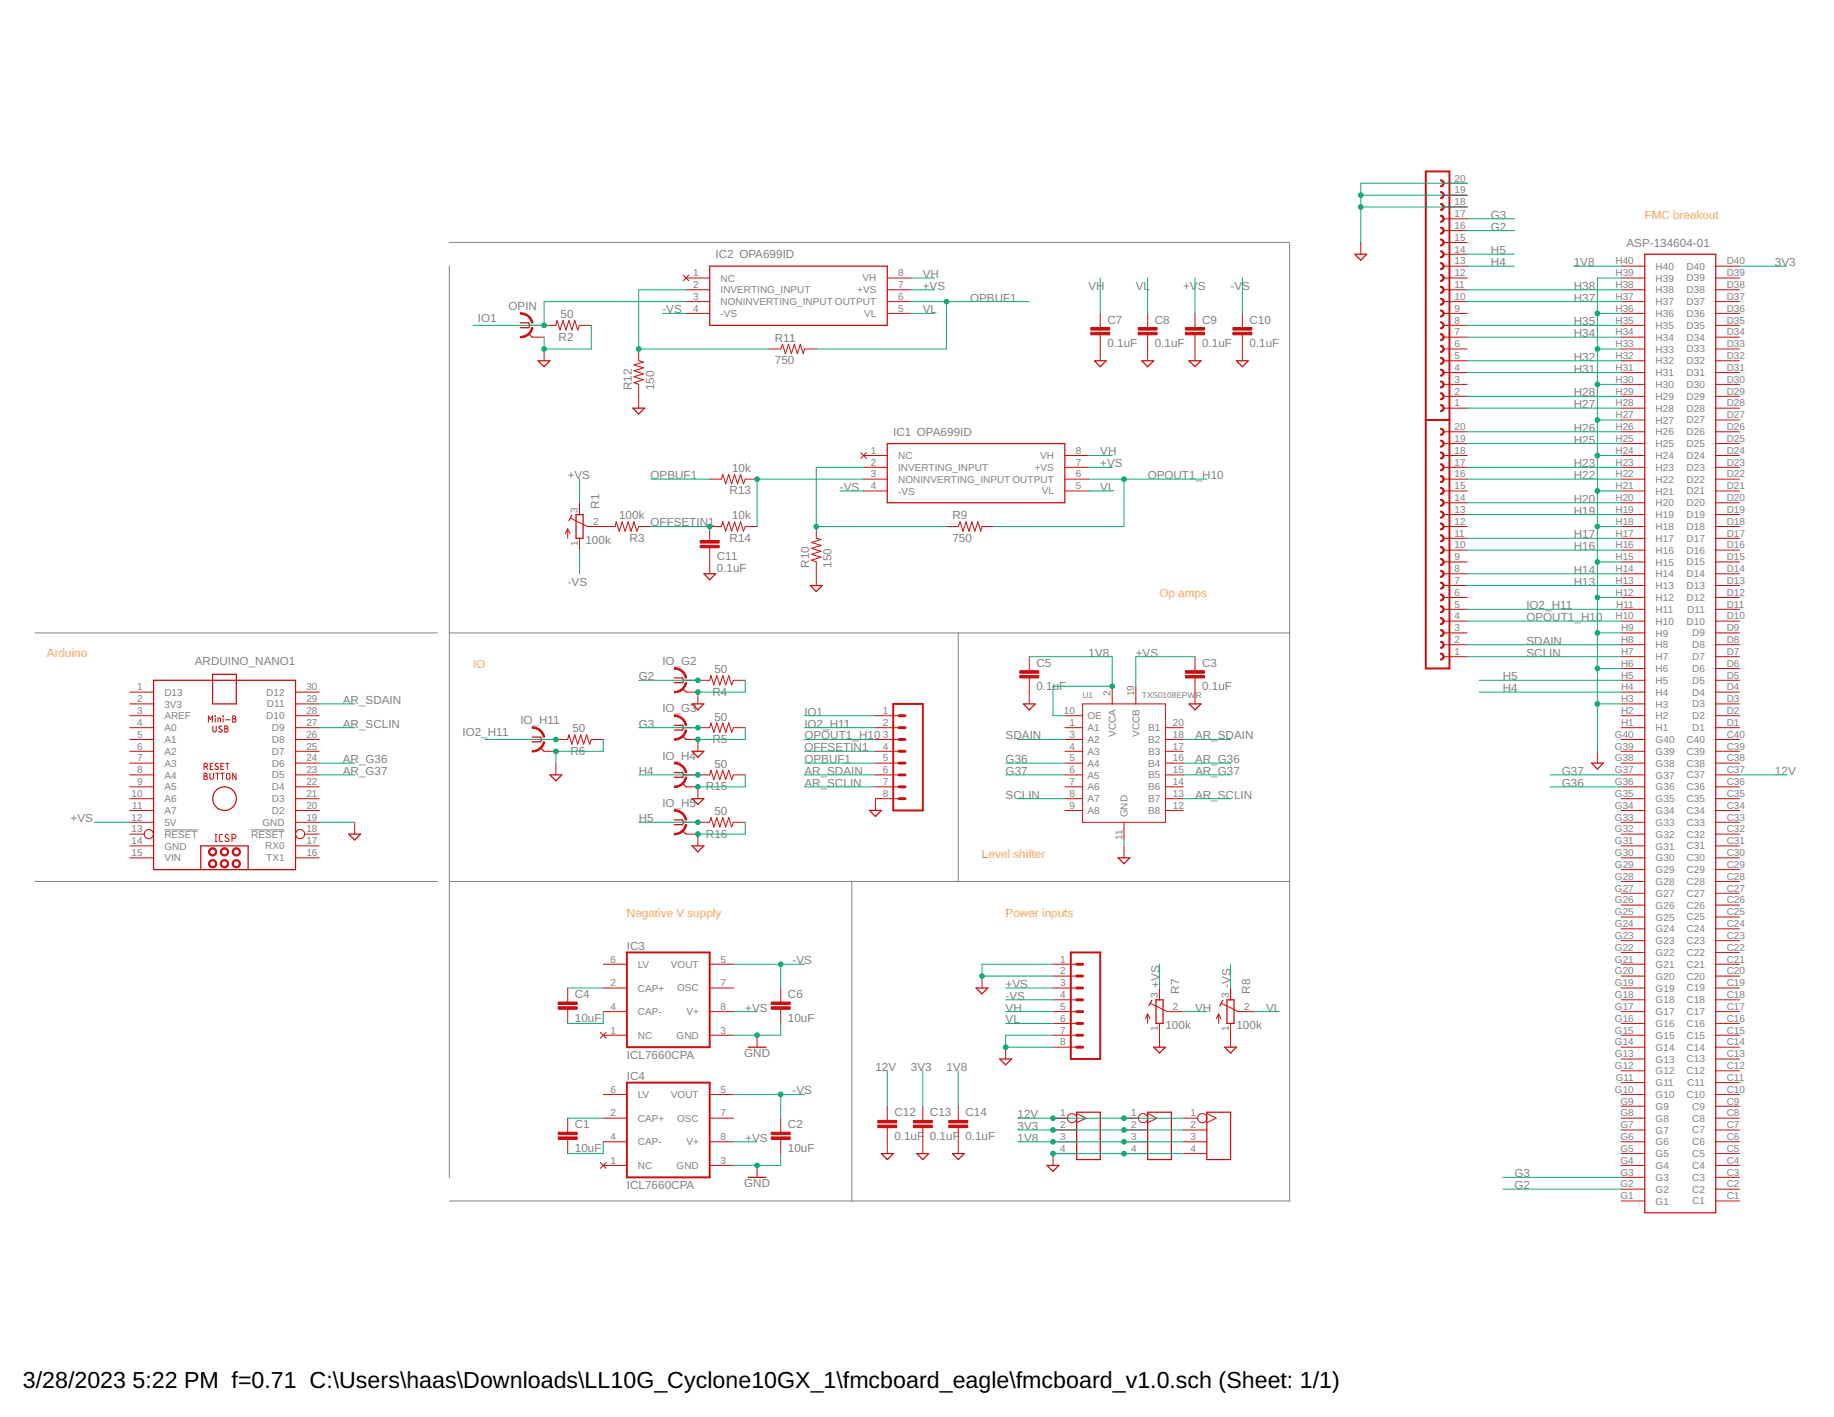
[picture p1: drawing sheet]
<svg xmlns="http://www.w3.org/2000/svg" width="279mm" height="216mm" viewBox="0 0 279 216" stroke-linecap="round" stroke-linejoin="round" font-family="sans-serif">
<defs><g id="words">
<g font-size="3.5">
<text x="3.5" y="211.4">3/28/2023</text>
<text x="20.2" y="211.4">5:22 PM f=0.71 C:\Users\haas\Downloads\LL10G_Cyclone10GX_1\fmcboard_eagle\fmcboard_v1.0.sch (Sheet: 1/1)</text>
</g>
<g font-size="1.8" fill="#808080">
<text x="227.1" y="35.1">G2</text>
<text x="227.1" y="33.3">G3</text>
<text x="109" y="39.4">IC2 OPA699ID</text>
<text x="227.1" y="38.7">H5</text>
<text x="227.1" y="40.5">H4</text>
<text x="239.8" y="40.5">1V8</text>
<text x="247.8" y="37.6">ASP-134604-01</text>
<text x="270.4" y="40.5">3V3</text>
<text x="77.5" y="47.2">OPIN</text>
<text x="100.9" y="47.8">-VS</text>
<text x="140.6" y="44.2">+VS</text>
<text x="140.6" y="47.8">VL</text>
<text x="140.6" y="42.4">VH</text>
<text x="147.8" y="46">OPBUF1</text>
<text x="165.8" y="44.2">VH</text>
<text x="173" y="44.2">VL</text>
<text x="180.3" y="44.2">+V</text>
<text x="182.5" y="44.2">S</text>
<text x="187.5" y="44.2">-VS</text>
<text x="239.8" y="44.2">H38</text>
<text x="239.8" y="46">H37</text>
<text x="72.8" y="49">IO1</text>
<text x="85.1" y="51.9">R2</text>
<text x="85.4" y="48.5">50</text>
<text x="118" y="52.1">R11</text>
<text x="168.7" y="52.9">0.1uF</text>
<text x="168.7" y="49.3">C7</text>
<text x="175.9" y="52.9">0.1uF</text>
<text x="175.9" y="49.3">C8</text>
<text x="183.1" y="52.9">0.1uF</text>
<text x="183.1" y="49.3">C9</text>
<text x="190.3" y="52.9">0.1uF</text>
<text x="190.3" y="49.3">C10</text>
<text x="239.8" y="49.6">H35</text>
<text x="239.8" y="51.4">H34</text>
<text x="96.2" y="59.5" transform="rotate(-90 96.2 59.5)">R12</text>
<text x="99.7" y="59.5" transform="rotate(-90 99.7 59.5)">150</text>
<text x="118" y="55.5">750</text>
<text x="239.8" y="56.8">H31</text>
<text x="239.8" y="55">H32</text>
<text x="239.8" y="65.8">H26</text>
<text x="239.8" y="62.2">H27</text>
<text x="239.8" y="60.4">H28</text>
<text x="111.5" y="71.9">10k</text>
<text x="136.1" y="66.4">IC1 OPA699ID</text>
<text x="167.6" y="71.2">+VS</text>
<text x="167.6" y="69.4">VH</text>
<text x="239.8" y="71.2">H23</text>
<text x="239.8" y="67.6">H25</text>
<text x="86.5" y="73">+VS</text>
<text x="91.3" y="77.5" transform="rotate(-90 91.3 77.5)">R1</text>
<text x="99.1" y="73">OPBUF1</text>
<text x="111.2" y="75.3">R13</text>
<text x="128" y="74.8">-VS</text>
<text x="167.6" y="74.8">VL</text>
<text x="174.8" y="73">OPOUT1_H10</text>
<text x="239.8" y="76.6">H20</text>
<text x="239.8" y="73">H22</text>
<text x="89.2" y="82.9">100k</text>
<text x="94.3" y="79.1">100k</text>
<text x="95.9" y="82.5">R3</text>
<text x="99.1" y="80.2">OFFSETIN1</text>
<text x="111.2" y="82.5">R14</text>
<text x="111.5" y="79.1">10k</text>
<text x="145.1" y="82.6">750</text>
<text x="145.1" y="79.1">R9</text>
<text x="239.8" y="83.8">H16</text>
<text x="239.8" y="82">H17</text>
<text x="239.8" y="78.4">H19</text>
<text x="86.5" y="89.2">-VS</text>
<text x="109.2" y="87.2">0.1uF</text>
<text x="109.2" y="85.4">C11</text>
<text x="123.3" y="86.5" transform="rotate(-90 123.3 86.5)">R10</text>
<text x="126.7" y="86.5" transform="rotate(-90 126.7 86.5)">150</text>
<text x="239.8" y="89.2">H13</text>
<text x="239.8" y="87.4">H14</text>
<text x="232.5" y="94.6">OPOUT1_H10</text>
<text x="232.5" y="92.8">IO2_H11</text>
<text x="29.7" y="101.3">ARDUINO_NANO1</text>
<text x="100.9" y="101.3">IO_G2</text>
<text x="157.9" y="101.6">C5</text>
<text x="165.8" y="100">1V8</text>
<text x="173" y="100">+VS</text>
<text x="183.1" y="101.6">C3</text>
<text x="232.5" y="98.2">SDAIN</text>
<text x="232.5" y="100">SCLIN</text>
<text x="52.2" y="107.3">AR_SDAIN</text>
<text x="97.3" y="103.7">G2</text>
<text x="108.5" y="106">R4</text>
<text x="108.8" y="102.6">50</text>
<text x="157.9" y="105.2">0.1uF</text>
<text x="183.1" y="105.2">0.1uF</text>
<text x="228.9" y="103.7">H5</text>
<text x="228.9" y="105.5">H4</text>
<text x="52.2" y="110.9">AR_SCLIN</text>
<text x="70.5" y="112.1">IO2_H11</text>
<text x="79.3" y="110.3">IO_H11</text>
<text x="87.2" y="111.6">50</text>
<text x="97.3" y="110.9">G3</text>
<text x="100.9" y="108.5">IO_G3</text>
<text x="108.5" y="113.2">R5</text>
<text x="108.8" y="109.8">50</text>
<text x="122.6" y="109.1">IO1</text>
<text x="122.6" y="112.7">OPOUT1_H10</text>
<text x="122.6" y="110.9">IO2_H11</text>
<text x="153.2" y="112.7">SDAIN</text>
<text x="182.1" y="112.7">AR_SDAIN</text>
<text x="52.2" y="116.3">AR_G36</text>
<text x="52.2" y="118.1">AR_G37</text>
<text x="86.9" y="115">R6</text>
<text x="97.3" y="118.1">H4</text>
<text x="100.9" y="115.7">IO_H4</text>
<text x="108.8" y="117">50</text>
<text x="122.6" y="116.3">OPBUF1</text>
<text x="122.6" y="114.5">OFFSETIN1</text>
<text x="122.6" y="118.1">AR_SDAIN</text>
<text x="122.6" y="119.9">AR_SCLIN</text>
<text x="153.2" y="116.3">G36</text>
<text x="153.2" y="118.1">G37</text>
<text x="182.1" y="116.3">AR_G36</text>
<text x="182.1" y="118.1">AR_G37</text>
<text x="238" y="119.9">G36</text>
<text x="238" y="118.1">G37</text>
<text x="270.4" y="118.1">12V</text>
<text x="10.8" y="125.3">+VS</text>
<text x="97.3" y="125.3">H5</text>
<text x="100.9" y="122.9">IO_H5</text>
<text x="107.5" y="120.4">R15</text>
<text x="108.8" y="124.2">50</text>
<text x="153.2" y="121.7">SCLIN</text>
<text x="182.1" y="121.7">AR_SCLIN</text>
<text x="107.5" y="127.6">R16</text>
<text x="95.5" y="144.7">IC3</text>
<text x="120.7" y="146.9">-VS</text>
<text x="87.6" y="155.7">10uF</text>
<text x="87.6" y="152.1">C4</text>
<text x="113.5" y="154.1">+VS</text>
<text x="120" y="155.7">10uF</text>
<text x="120" y="152.1">C6</text>
<text x="153.2" y="150.5">+VS</text>
<text x="153.2" y="152.3">-VS</text>
<text x="153.2" y="155.9">VL</text>
<text x="153.2" y="154.1">VH</text>
<text x="176.6" y="150.5" transform="rotate(-90 176.6 150.5)">+VS</text>
<text x="179.6" y="151.4" transform="rotate(-90 179.6 151.4)">R7</text>
<text x="182.1" y="154.1">VH</text>
<text x="187.5" y="150.5" transform="rotate(-90 187.5 150.5)">-VS</text>
<text x="190.4" y="151.4" transform="rotate(-90 190.4 151.4)">R8</text>
<text x="192.9" y="154.1">VL</text>
<text x="95.5" y="161.3">ICL7660CPA</text>
<text x="113.4" y="161">GND</text>
<text x="177.5" y="156.8">100k</text>
<text x="188.4" y="156.8">100k</text>
<text x="95.5" y="164.5">IC4</text>
<text x="120.7" y="166.8">-VS</text>
<text x="133.4" y="163.2">12V</text>
<text x="138.8" y="163.2">3V3</text>
<text x="144.2" y="163.2">1V8</text>
<text x="87.6" y="171.9">C1</text>
<text x="113.5" y="174">+VS</text>
<text x="120" y="171.9">C2</text>
<text x="136.3" y="173.7">0.1uF 0.1uF 0.1uF</text>
<text x="136.3" y="170.1">C12</text>
<text x="141.7" y="170.1">C13</text>
<text x="147.1" y="170.1">C14</text>
<text x="155" y="174">1V8</text>
<text x="155" y="172.2">3V3</text>
<text x="155" y="170.4">12V</text>
<text x="87.6" y="175.5">10uF</text>
<text x="120" y="175.5">10uF</text>
<text x="230.7" y="179.4">G3</text>
<text x="95.5" y="181.2">ICL7660CPA</text>
<text x="113.4" y="180.8">GND</text>
<text x="230.7" y="181.2">G2</text>
</g>
<g font-size="1.8" fill="#ffba08">
<text x="250.6" y="33.3">FMC breakout</text>
<text x="176.6" y="91">Op amps</text>
<text x="7.2" y="100">Arduino</text>
<text x="72.1" y="101.8">IO</text>
<text x="149.6" y="130.7">Level shifter</text>
<text x="95.5" y="139.7">Negative V supply</text>
<text x="153.2" y="139.7">Power inputs</text>
</g>
<g font-size="1.5" fill="#808080">
<text x="221.6" y="29.5">19</text>
<text x="221.6" y="27.7">20</text>
<text x="221.6" y="34.9">16</text>
<text x="221.6" y="33.1">17</text>
<text x="221.6" y="31.3">18</text>
<text x="221.6" y="40.3">13</text>
<text x="221.6" y="38.5">14</text>
<text x="221.6" y="36.7">15</text>
<text x="246.1" y="40.3">H40</text>
<text x="252.2" y="41.1">H40</text>
<text x="256.9" y="41.1">D40</text>
<text x="263.1" y="40.3">D40</text>
<text x="105.6" y="42.1">1</text>
<text x="105.6" y="43.9">2</text>
<text x="105.6" y="45.7">3</text>
<text x="105.6" y="47.5">4</text>
<text x="109.8" y="42.9">NC</text>
<text x="109.8" y="44.7">INVERTING_INPUT</text>
<text x="109.8" y="46.5">NONINVERTING_INPUT OUTPUT</text>
<text x="130.6" y="44.7">+VS</text>
<text x="131.4" y="42.9">VH</text>
<text x="136.8" y="42.1">8</text>
<text x="136.8" y="43.9">7</text>
<text x="136.8" y="45.7">6</text>
<text x="136.8" y="47.5">5</text>
<text x="221.6" y="47.5">9</text>
<text x="221.6" y="45.7">10</text>
<text x="221.6" y="43.9">11</text>
<text x="221.6" y="42.1">12</text>
<text x="246.1" y="47.5">H36</text>
<text x="246.1" y="45.7">H37</text>
<text x="246.1" y="43.9">H38</text>
<text x="246.1" y="42.1">H39</text>
<text x="252.2" y="46.5">H37</text>
<text x="252.2" y="44.7">H38</text>
<text x="252.2" y="42.9">H39</text>
<text x="256.9" y="46.5">D37</text>
<text x="256.9" y="44.7">D38</text>
<text x="256.9" y="42.9">D39</text>
<text x="263.1" y="47.5">D36</text>
<text x="263.1" y="45.7">D37</text>
<text x="263.1" y="43.9">D38</text>
<text x="263.1" y="42.1">D39</text>
<text x="109.8" y="48.3">-VS</text>
<text x="131.7" y="48.3">VL</text>
<text x="221.6" y="52.9">6</text>
<text x="221.6" y="51.1">7</text>
<text x="221.6" y="49.3">8</text>
<text x="246.1" y="52.9">H33</text>
<text x="246.1" y="51.1">H34</text>
<text x="246.1" y="49.3">H35</text>
<text x="252.2" y="53.7">H33</text>
<text x="252.2" y="51.9">H34</text>
<text x="252.2" y="50.1">H35</text>
<text x="252.2" y="48.3">H36</text>
<text x="256.9" y="53.7">D33</text>
<text x="256.9" y="51.9">D34</text>
<text x="256.9" y="50.1">D35</text>
<text x="256.9" y="48.3">D36</text>
<text x="263.1" y="52.9">D33</text>
<text x="263.1" y="51.1">D34</text>
<text x="263.1" y="49.3">D35</text>
<text x="221.6" y="58.3">3</text>
<text x="221.6" y="56.5">4</text>
<text x="221.6" y="54.7">5</text>
<text x="246.1" y="58.3">H30</text>
<text x="246.1" y="56.5">H31</text>
<text x="246.1" y="54.7">H32</text>
<text x="252.2" y="59.1">H30</text>
<text x="252.2" y="57.3">H31</text>
<text x="252.2" y="55.5">H32</text>
<text x="256.9" y="59.1">D30</text>
<text x="256.9" y="57.3">D31</text>
<text x="256.9" y="55.5">D32</text>
<text x="263.1" y="58.3">D30</text>
<text x="263.1" y="56.5">D31</text>
<text x="263.1" y="54.7">D32</text>
<text x="221.6" y="65.5">20</text>
<text x="221.6" y="61.9">1</text>
<text x="221.6" y="60.1">2</text>
<text x="246.1" y="65.5">H26</text>
<text x="246.1" y="63.7">H27</text>
<text x="246.1" y="61.9">H28</text>
<text x="246.1" y="60.1">H29</text>
<text x="252.2" y="64.5">H27</text>
<text x="252.2" y="62.7">H28</text>
<text x="252.2" y="60.9">H29</text>
<text x="256.9" y="64.5">D27</text>
<text x="256.9" y="62.7">D28</text>
<text x="256.9" y="60.9">D29</text>
<text x="263.1" y="65.5">D26</text>
<text x="263.1" y="63.7">D27</text>
<text x="263.1" y="61.9">D28</text>
<text x="263.1" y="60.1">D29</text>
<text x="132.7" y="69.1">1</text>
<text x="132.7" y="70.9">2</text>
<text x="136.8" y="69.9">NC</text>
<text x="136.8" y="71.7">INVERTING_INPUT</text>
<text x="157.6" y="71.7">+VS</text>
<text x="158.4" y="69.9">VH</text>
<text x="163.9" y="69.1">8</text>
<text x="163.9" y="70.9">7</text>
<text x="221.6" y="70.9">17</text>
<text x="221.6" y="69.1">18</text>
<text x="221.6" y="67.3">19</text>
<text x="246.1" y="70.9">H23</text>
<text x="246.1" y="69.1">H24</text>
<text x="246.1" y="67.3">H25</text>
<text x="252.2" y="71.7">H23</text>
<text x="252.2" y="69.9">H24</text>
<text x="252.2" y="68.1">H25</text>
<text x="252.2" y="66.3">H26</text>
<text x="256.9" y="71.7">D23</text>
<text x="256.9" y="69.9">D24</text>
<text x="256.9" y="68.1">D25</text>
<text x="256.9" y="66.3">D26</text>
<text x="263.1" y="70.9">D23</text>
<text x="263.1" y="69.1">D24</text>
<text x="263.1" y="67.3">D25</text>
<text x="132.7" y="72.7">3</text>
<text x="132.7" y="74.6">4</text>
<text x="136.8" y="73.5">NONINVERTING_INPUT OUTPUT</text>
<text x="136.8" y="75.3">-VS</text>
<text x="158.7" y="75.3">VL</text>
<text x="163.9" y="72.7">6</text>
<text x="163.9" y="74.6">5</text>
<text x="221.6" y="76.4">14</text>
<text x="221.6" y="74.6">15</text>
<text x="221.6" y="72.7">16</text>
<text x="246.1" y="76.4">H20</text>
<text x="246.1" y="74.6">H21</text>
<text x="246.1" y="72.7">H22</text>
<text x="252.2" y="77.1">H20</text>
<text x="252.2" y="75.3">H21</text>
<text x="252.2" y="73.5">H22</text>
<text x="256.9" y="77.1">D20</text>
<text x="256.9" y="75.3">D21</text>
<text x="256.9" y="73.5">D22</text>
<text x="263.1" y="76.4">D20</text>
<text x="263.1" y="74.6">D21</text>
<text x="263.1" y="72.7">D22</text>
<text x="88" y="83.1" transform="rotate(-90 88 83.1)">1</text>
<text x="88" y="78.2" transform="rotate(-90 88 78.2)">3</text>
<text x="90.3" y="80">2</text>
<text x="221.6" y="83.6">10</text>
<text x="221.6" y="81.8">11</text>
<text x="221.6" y="80">12</text>
<text x="221.6" y="78.2">13</text>
<text x="246.1" y="83.6">H16</text>
<text x="246.1" y="81.8">H17</text>
<text x="246.1" y="80">H18</text>
<text x="246.1" y="78.2">H19</text>
<text x="252.2" y="82.6">H17</text>
<text x="252.2" y="80.8">H18</text>
<text x="252.2" y="79">H19</text>
<text x="256.9" y="82.6">D17</text>
<text x="256.9" y="80.8">D18</text>
<text x="256.9" y="78.9">D19</text>
<text x="263.1" y="83.6">D16</text>
<text x="263.1" y="81.8">D17</text>
<text x="263.1" y="80">D18</text>
<text x="263.1" y="78.2">D19</text>
<text x="221.6" y="89">7</text>
<text x="221.6" y="87.2">8</text>
<text x="221.6" y="85.4">9</text>
<text x="246.1" y="89">H13</text>
<text x="246.1" y="87.2">H14</text>
<text x="246.1" y="85.4">H15</text>
<text x="252.2" y="89.8">H13</text>
<text x="252.2" y="88">H14</text>
<text x="252.2" y="86.2">H15</text>
<text x="252.2" y="84.4">H16</text>
<text x="256.9" y="89.8">D13</text>
<text x="256.9" y="88">D14</text>
<text x="256.9" y="86.2">D15</text>
<text x="256.9" y="84.4">D16</text>
<text x="263.1" y="89">D13</text>
<text x="263.1" y="87.2">D14</text>
<text x="263.1" y="85.4">D15</text>
<text x="221.6" y="94.4">4</text>
<text x="221.6" y="92.6">5</text>
<text x="221.6" y="90.8">6</text>
<text x="246.1" y="94.4">H10</text>
<text x="246.1" y="90.8">H12</text>
<text x="246.2" y="92.6">H11</text>
<text x="252.2" y="95.2">H10</text>
<text x="252.2" y="93.4">H11</text>
<text x="252.2" y="91.6">H12</text>
<text x="256.9" y="95.2">D10</text>
<text x="256.9" y="91.6">D12</text>
<text x="257" y="93.4">D11</text>
<text x="263.1" y="94.4">D10</text>
<text x="263.1" y="92.6">D11</text>
<text x="263.1" y="90.8">D12</text>
<text x="221.6" y="99.8">1</text>
<text x="221.6" y="98">2</text>
<text x="221.6" y="96.2">3</text>
<text x="247" y="101.6">H6</text>
<text x="247" y="99.8">H7</text>
<text x="247" y="98">H8</text>
<text x="247" y="96.2">H9</text>
<text x="252.2" y="100.6">H7</text>
<text x="252.2" y="98.8">H8</text>
<text x="252.2" y="97">H9</text>
<text x="257.8" y="100.6">D7</text>
<text x="257.8" y="98.8">D8</text>
<text x="257.8" y="97">D9</text>
<text x="263.1" y="101.6">D6</text>
<text x="263.1" y="99.8">D7</text>
<text x="263.1" y="98">D8</text>
<text x="263.1" y="96.2">D9</text>
<text x="20.9" y="105.2">1</text>
<text x="20.9" y="107">2</text>
<text x="25" y="106">D13</text>
<text x="25" y="107.8">3V3</text>
<text x="40.6" y="106">D12</text>
<text x="40.7" y="107.8">D11</text>
<text x="46.7" y="107">29</text>
<text x="46.7" y="105.2">30</text>
<text x="169.2" y="106.1" transform="rotate(-90 169.2 106.1)">2</text>
<text x="172.8" y="106.1" transform="rotate(-90 172.8 106.1)">19</text>
<text x="247" y="107">H3</text>
<text x="247" y="105.2">H4</text>
<text x="247" y="103.4">H5</text>
<text x="252.2" y="107.8">H3</text>
<text x="252.2" y="106">H4</text>
<text x="252.2" y="104.2">H5</text>
<text x="252.2" y="102.4">H6</text>
<text x="257.8" y="107.8">D3</text>
<text x="257.8" y="106">D4</text>
<text x="257.8" y="104.2">D5</text>
<text x="257.8" y="102.4">D6</text>
<text x="263.1" y="107">D3</text>
<text x="263.1" y="105.2">D4</text>
<text x="263.1" y="103.4">D5</text>
<text x="20.9" y="108.8">3</text>
<text x="20.9" y="110.6">4</text>
<text x="20.9" y="112.4">5</text>
<text x="25" y="109.6">AREF</text>
<text x="25" y="111.4">A0</text>
<text x="25" y="113.2">A1</text>
<text x="40.6" y="109.6">D10</text>
<text x="41.4" y="113.2">D8</text>
<text x="41.4" y="111.4">D9</text>
<text x="46.7" y="112.4">26</text>
<text x="46.7" y="110.6">27</text>
<text x="46.7" y="108.8">28</text>
<text x="134.5" y="108.8">1</text>
<text x="134.5" y="110.6">2</text>
<text x="134.5" y="112.4">3</text>
<text x="162.1" y="108.8">10</text>
<text x="162.9" y="110.6">1</text>
<text x="162.9" y="112.4">3</text>
<text x="165.7" y="111.4">A1</text>
<text x="165.7" y="113.2">A2</text>
<text x="165.7" y="109.6">OE</text>
<text x="170" y="112.2" transform="rotate(-90 170 112.2)">VCCA</text>
<text x="173.6" y="112.2" transform="rotate(-90 173.6 112.2)">VCCB</text>
<text x="174.9" y="113.2">B2</text>
<text x="174.9" y="111.4">B1</text>
<text x="178.7" y="112.4">18</text>
<text x="178.7" y="110.6">20</text>
<text x="246" y="112.4">G40</text>
<text x="247" y="110.6">H1</text>
<text x="247" y="108.8">H2</text>
<text x="252.2" y="113.2">G40</text>
<text x="252.2" y="111.4">H1</text>
<text x="252.2" y="109.6">H2</text>
<text x="256.9" y="113.2">C40</text>
<text x="257.8" y="111.4">D1</text>
<text x="257.8" y="109.6">D2</text>
<text x="263.1" y="112.4">C40</text>
<text x="263.1" y="110.6">D1</text>
<text x="263.1" y="108.8">D2</text>
<text x="20.9" y="114.2">6</text>
<text x="20.9" y="116">7</text>
<text x="20.9" y="117.8">8</text>
<text x="20.9" y="119.6">9</text>
<text x="25" y="115">A2</text>
<text x="25" y="116.8">A3</text>
<text x="25" y="118.6">A4</text>
<text x="41.4" y="118.6">D5</text>
<text x="41.4" y="116.8">D6</text>
<text x="41.4" y="115">D7</text>
<text x="46.7" y="119.6">22</text>
<text x="46.7" y="117.8">23</text>
<text x="46.7" y="116">24</text>
<text x="46.7" y="114.2">25</text>
<text x="134.5" y="114.2">4</text>
<text x="134.5" y="116">5</text>
<text x="134.5" y="117.8">6</text>
<text x="134.5" y="119.6">7</text>
<text x="162.9" y="114.2">4</text>
<text x="162.9" y="116">5</text>
<text x="162.9" y="117.8">6</text>
<text x="162.9" y="119.6">7</text>
<text x="165.7" y="115">A3</text>
<text x="165.7" y="116.8">A4</text>
<text x="165.7" y="118.6">A5</text>
<text x="174.9" y="118.6">B5</text>
<text x="174.9" y="116.8">B4</text>
<text x="174.9" y="115">B3</text>
<text x="178.7" y="119.6">14</text>
<text x="178.7" y="117.8">15</text>
<text x="178.7" y="116">16</text>
<text x="178.7" y="114.2">17</text>
<text x="246" y="119.6">G36</text>
<text x="246" y="117.8">G37</text>
<text x="246" y="116">G38</text>
<text x="246" y="114.2">G39</text>
<text x="252.2" y="118.6">G37</text>
<text x="252.2" y="116.8">G38</text>
<text x="252.2" y="115">G39</text>
<text x="256.9" y="118.6">C37</text>
<text x="256.9" y="116.8">C38</text>
<text x="256.9" y="115">C39</text>
<text x="263.1" y="119.6">C36</text>
<text x="263.1" y="117.8">C37</text>
<text x="263.1" y="116">C38</text>
<text x="263.1" y="114.2">C39</text>
<text x="20" y="121.4">10</text>
<text x="20" y="125">12</text>
<text x="20.1" y="123.2">11</text>
<text x="25" y="120.4">A5</text>
<text x="25" y="122.2">A6</text>
<text x="25" y="124">A7</text>
<text x="25" y="125.8">5V</text>
<text x="40" y="125.8">GND</text>
<text x="41.4" y="124">D2</text>
<text x="41.4" y="122.2">D3</text>
<text x="41.4" y="120.4">D4</text>
<text x="46.7" y="125">19</text>
<text x="46.7" y="123.2">20</text>
<text x="46.7" y="121.4">21</text>
<text x="134.5" y="121.4">8</text>
<text x="162.9" y="121.4">8</text>
<text x="162.9" y="123.2">9</text>
<text x="165.7" y="120.4">A6</text>
<text x="165.7" y="122.2">A7</text>
<text x="165.7" y="124">A8</text>
<text x="171.8" y="124.5" transform="rotate(-90 171.8 124.5)">GND</text>
<text x="174.9" y="124">B8</text>
<text x="174.9" y="122.2">B7</text>
<text x="174.9" y="120.4">B6</text>
<text x="178.7" y="123.2">12</text>
<text x="178.7" y="121.4">13</text>
<text x="246" y="125">G33</text>
<text x="246" y="123.2">G34</text>
<text x="246" y="121.4">G35</text>
<text x="252.2" y="125.8">G33</text>
<text x="252.2" y="124">G34</text>
<text x="252.2" y="122.2">G35</text>
<text x="252.2" y="120.4">G36</text>
<text x="256.9" y="125.8">C33</text>
<text x="256.9" y="124">C34</text>
<text x="256.9" y="122.2">C35</text>
<text x="256.9" y="120.4">C36</text>
<text x="263.1" y="125">C33</text>
<text x="263.1" y="123.2">C34</text>
<text x="263.1" y="121.4">C35</text>
<text x="20" y="126.8">13</text>
<text x="20" y="128.6">14</text>
<text x="20" y="130.4">15</text>
<text x="25" y="127.6">RESET</text>
<text x="25" y="129.4">GND</text>
<text x="25" y="131.2">VIN</text>
<text x="38.3" y="127.6">RESET</text>
<text x="40.4" y="129.4">RX0</text>
<text x="40.6" y="131.2">TX1</text>
<text x="46.7" y="130.4">16</text>
<text x="46.7" y="128.6">17</text>
<text x="46.7" y="126.8">18</text>
<text x="171" y="128" transform="rotate(-90 171 128)">11</text>
<text x="246" y="130.4">G30</text>
<text x="246" y="128.6">G31</text>
<text x="246" y="126.8">G32</text>
<text x="252.2" y="131.2">G30</text>
<text x="252.2" y="129.4">G31</text>
<text x="252.2" y="127.6">G32</text>
<text x="256.9" y="131.2">C30</text>
<text x="256.9" y="129.4">C31</text>
<text x="256.9" y="127.6">C32</text>
<text x="263.1" y="130.4">C30</text>
<text x="263.1" y="128.6">C31</text>
<text x="263.1" y="126.8">C32</text>
<text x="246" y="137.7">G26</text>
<text x="246" y="135.9">G27</text>
<text x="246" y="134.1">G28</text>
<text x="246" y="132.2">G29</text>
<text x="252.2" y="136.6">G27</text>
<text x="252.2" y="134.8">G28</text>
<text x="252.2" y="133">G29</text>
<text x="256.9" y="136.6">C27</text>
<text x="256.9" y="134.8">C28</text>
<text x="256.9" y="133">C29</text>
<text x="263.1" y="137.7">C26</text>
<text x="263.1" y="135.9">C27</text>
<text x="263.1" y="134.1">C28</text>
<text x="263.1" y="132.2">C29</text>
<text x="246" y="143.1">G23</text>
<text x="246" y="141.3">G24</text>
<text x="246" y="139.5">G25</text>
<text x="252.2" y="143.9">G23</text>
<text x="252.2" y="142.1">G24</text>
<text x="252.2" y="140.3">G25</text>
<text x="252.2" y="138.4">G26</text>
<text x="256.9" y="143.9">C23</text>
<text x="256.9" y="142.1">C24</text>
<text x="256.9" y="140.3">C25</text>
<text x="256.9" y="138.4">C26</text>
<text x="263.1" y="143.1">C23</text>
<text x="263.1" y="141.3">C24</text>
<text x="263.1" y="139.5">C25</text>
<text x="93" y="146.7">6</text>
<text x="97.2" y="147.5">LV</text>
<text x="102.2" y="147.5">VOUT</text>
<text x="109.8" y="146.7">5</text>
<text x="161.5" y="146.7">1</text>
<text x="161.5" y="148.5">2</text>
<text x="246" y="148.5">G20</text>
<text x="246" y="146.7">G21</text>
<text x="246" y="144.9">G22</text>
<text x="252.2" y="149.3">G20</text>
<text x="252.2" y="147.5">G21</text>
<text x="252.2" y="145.7">G22</text>
<text x="256.9" y="149.3">C20</text>
<text x="256.9" y="147.5">C21</text>
<text x="256.9" y="145.7">C22</text>
<text x="263.1" y="148.5">C20</text>
<text x="263.1" y="146.7">C21</text>
<text x="263.1" y="144.9">C22</text>
<text x="93" y="153.9">4</text>
<text x="93" y="150.3">2</text>
<text x="97.2" y="154.7">CAP-</text>
<text x="97.2" y="151.1">CAP+</text>
<text x="103.2" y="151.1">OSC</text>
<text x="104.6" y="154.7">V+</text>
<text x="109.8" y="153.9">8</text>
<text x="109.8" y="150.3">7</text>
<text x="161.5" y="150.3">3</text>
<text x="161.5" y="152.1">4</text>
<text x="161.5" y="153.9">5</text>
<text x="161.5" y="155.7">6</text>
<text x="176.4" y="152.1" transform="rotate(-90 176.4 152.1)">3</text>
<text x="178.7" y="153.9">2</text>
<text x="187.2" y="152.1" transform="rotate(-90 187.2 152.1)">3</text>
<text x="189.5" y="153.9">2</text>
<text x="246" y="155.7">G16</text>
<text x="246" y="153.9">G17</text>
<text x="246" y="152.1">G18</text>
<text x="246" y="150.3">G19</text>
<text x="252.2" y="154.7">G17</text>
<text x="252.2" y="152.9">G18</text>
<text x="252.2" y="151.1">G19</text>
<text x="256.9" y="154.7">C17</text>
<text x="256.9" y="152.9">C18</text>
<text x="256.9" y="151.1">C19</text>
<text x="263.1" y="155.7">C16</text>
<text x="263.1" y="153.9">C17</text>
<text x="263.1" y="152.1">C18</text>
<text x="263.1" y="150.3">C19</text>
<text x="93" y="157.5">1</text>
<text x="97.2" y="158.3">NC</text>
<text x="103.1" y="158.3">GND</text>
<text x="109.8" y="157.5">3</text>
<text x="161.5" y="157.5">7</text>
<text x="161.5" y="159.3">8</text>
<text x="176.4" y="157" transform="rotate(-90 176.4 157)">1</text>
<text x="187.2" y="157" transform="rotate(-90 187.2 157)">1</text>
<text x="246" y="161.1">G13</text>
<text x="246" y="159.3">G14</text>
<text x="246" y="157.5">G15</text>
<text x="252.2" y="161.9">G13</text>
<text x="252.2" y="160.1">G14</text>
<text x="252.2" y="158.3">G15</text>
<text x="252.2" y="156.5">G16</text>
<text x="256.9" y="161.9">C13</text>
<text x="256.9" y="160.1">C14</text>
<text x="256.9" y="158.3">C15</text>
<text x="256.9" y="156.5">C16</text>
<text x="263.1" y="161.1">C13</text>
<text x="263.1" y="159.3">C14</text>
<text x="263.1" y="157.5">C15</text>
<text x="93" y="166.5">6</text>
<text x="97.2" y="167.3">LV</text>
<text x="102.2" y="167.3">VOUT</text>
<text x="109.8" y="166.5">5</text>
<text x="246" y="166.5">G10</text>
<text x="246" y="162.9">G12</text>
<text x="246.1" y="164.7">G11</text>
<text x="252.2" y="167.3">G10</text>
<text x="252.2" y="165.5">G11</text>
<text x="252.2" y="163.7">G12</text>
<text x="256.9" y="167.3">C10</text>
<text x="256.9" y="163.7">C12</text>
<text x="257" y="165.5">C11</text>
<text x="263.1" y="166.5">C10</text>
<text x="263.1" y="164.7">C11</text>
<text x="263.1" y="162.9">C12</text>
<text x="93" y="173.7">4</text>
<text x="93" y="170.1">2</text>
<text x="97.2" y="170.9">CAP+</text>
<text x="103.2" y="170.9">OSC</text>
<text x="109.8" y="173.7">8</text>
<text x="109.8" y="170.1">7</text>
<text x="161.5" y="170.1">1</text>
<text x="161.5" y="171.9">2</text>
<text x="161.5" y="173.7">3</text>
<text x="172.3" y="170.1">1</text>
<text x="172.3" y="171.9">2</text>
<text x="172.3" y="173.7">3</text>
<text x="181.4" y="170.1">1</text>
<text x="181.4" y="171.9">2</text>
<text x="181.4" y="173.7">3</text>
<text x="246.9" y="173.7">G6</text>
<text x="246.9" y="171.9">G7</text>
<text x="246.9" y="170.1">G8</text>
<text x="246.9" y="168.3">G9</text>
<text x="252.2" y="172.7">G7</text>
<text x="252.2" y="170.9">G8</text>
<text x="252.2" y="169.1">G9</text>
<text x="257.8" y="172.7">C7</text>
<text x="257.8" y="170.9">C8</text>
<text x="257.8" y="169.1">C9</text>
<text x="263.1" y="173.7">C6</text>
<text x="263.1" y="171.9">C7</text>
<text x="263.1" y="170.1">C8</text>
<text x="263.1" y="168.3">C9</text>
<text x="93" y="177.3">1</text>
<text x="97.2" y="174.5">CAP-</text>
<text x="97.2" y="178.1">NC</text>
<text x="103.1" y="178.1">GND</text>
<text x="104.6" y="174.5">V+</text>
<text x="109.8" y="177.3">3</text>
<text x="161.5" y="175.5">4</text>
<text x="172.3" y="175.5">4</text>
<text x="181.4" y="175.5">4</text>
<text x="246.9" y="179.1">G3</text>
<text x="246.9" y="177.3">G4</text>
<text x="246.9" y="175.5">G5</text>
<text x="252.2" y="179.9">G3</text>
<text x="252.2" y="178.1">G4</text>
<text x="252.2" y="176.3">G5</text>
<text x="252.2" y="174.5">G6</text>
<text x="257.8" y="179.9">C3</text>
<text x="257.8" y="178.1">C4</text>
<text x="257.8" y="176.3">C5</text>
<text x="257.8" y="174.5">C6</text>
<text x="263.1" y="179.1">C3</text>
<text x="263.1" y="177.3">C4</text>
<text x="263.1" y="175.5">C5</text>
<text x="246.9" y="182.7">G1</text>
<text x="246.9" y="180.9">G2</text>
<text x="252.2" y="183.5">G1</text>
<text x="252.2" y="181.7">G2</text>
<text x="257.8" y="183.5">C1</text>
<text x="257.8" y="181.7">C2</text>
<text x="263.1" y="182.7">C1</text>
<text x="263.1" y="180.9">C2</text>
</g>
<g font-size="1.3" fill="#808080">
<text x="164.9" y="106.4">U1</text>
<text x="173.9" y="106.4">TXS0108EPWR</text>
</g>
</g></defs>
<path d="M68.5 36.9h128v146.1h-128M68.5 40.6v138.8M5.4 96.4h61.3M68.5 96.4h128M146 96.4v37.9M5.4 134.3h61.3M25 126.4h5.1M38.2 126.4h5.1M68.5 134.3h128M129.8 134.3v48.7" fill="none" stroke="#808080" stroke-width=".15"/>
<g fill="none" stroke="#c90d0c" stroke-width=".19">
<path d="M206.4 38.7h1.8l-.9 .9zM250.6 38.7h10.8v146.1h-10.8zM79.3 49.2h1.2l.2 .4-.2 .3h-1.2M80.5 50.8l.6 .6M82 55h1.8l-.9 .9zM108.1 40.6h27.1v9h-27.1zM166.7 55h1.8l-.9 .9zM173.9 55h1.8l-.9 .9zM181.1 55h1.9l-.9 .9zM188.4 55h1.8l-.9 .9zM87.1 78.5l-.4 .8M87.8 78.4h1v3.6h-1z"/>
<path d="M96.4 62.2h1.8l-.9 .9zM135.2 67.6h27v9h-27zM107.2 87.4h1.8l-.9 .9zM123.4 89.2h1.9l-.9 .9zM23.4 103.7h21.6v28.8h-21.6zM32.4 102.7h3.6v4.6h-3.6zM81.1 112.3h1.2l.2 .4-.2 .3h-1.2M82.3 113.9l.6 .6M83.8 118.1h1.8l-.9 .9zM102.7 103.3h1.3l.2 .4-.2 .3h-1.3M102.7 110.5h1.3l.2 .4-.2 .3h-1.3M102.7 117.7h1.3l.2 .4-.2 .3h-1.3"/>
<path d="M104 104.9l.5 .6M104 112.1l.5 .6M104 119.3l.5 .6M105.4 107.3h1.8l-.9 .9zM105.4 114.5h1.8l-.9 .9zM155.9 107.3h1.8l-.9 .9zM181.1 107.3h1.9l-.9 .9zM242.5 116.3h1.8l-.9 .9zM30.6 132.5v-3.6h7.2v3.6M53.1 127.1h1.8l-.9 .9zM102.7 124.9h1.3l.2 .4-.2 .3h-1.3M104 126.6l.5 .5"/>
<path d="M105.4 128.9h1.8l-.9 .9zM105.4 121.7h1.8l-.9 .9zM132.5 123.5h1.8l-.9 .9zM170.3 130.7h1.8l-.9 .9zM114 159.6h2.7M148.7 150.5h1.8l-.9 .9zM175.5 152.4l-.5 .8M175.7 159.6h1.8l-.9 .8zM176.1 152.3h1.1v3.6h-1.1zM186.3 152.4l-.5 .8M186.6 159.6h1.8l-.9 .8zM186.9 152.3h1.1v3.6h-1.1z"/>
<path d="M114 179.4h2.7M134.3 175.8h1.8l-.9 .9zM139.7 175.8h1.8l-.9 .9zM145.1 175.8h1.8l-.9 .9zM152.3 161.4h1.8l-.9 .8zM159.5 177.6h1.8l-.9 .9zM164 169.5h3.6v7.2h-3.6zM174.8 169.5h3.7v7.2h-3.7zM183.9 169.5h3.6v7.2h-3.6z"/>
<circle cx="34.2" cy="121.7" r="1.8"/>
</g>
<g fill="none" stroke="#c90d0c" stroke-width=".15">
<path d="M207.3 36.9v1.8M219.9 38.7h3.6M219.9 36.9h3.6M219.9 35.1h3.6M219.9 33.3h3.6M219.9 31.5h3.6M219.9 29.7h3.6M219.9 27.9h3.6M80.7 49.6h4l.2-.8 .4 1.5 .5-1.5 .4 1.5 .5-1.5 .4 1.5 .5-1.5 .4 1.5 .3-.7h1.8M81.1 51.4h1.8M82.9 53.2v1.8M97.3 53.2v1.8l.7 .2-1.4 .4 1.4 .4-1.4 .5 1.4 .5-1.4 .4 1.4 .4-1.4 .5 .7 .3v3.6"/>
<path d="M104.1 41.9l.8 .9M104.5 47.8h3.6M104.5 46h3.6M104.5 44.2h3.6M104.5 42.4h3.6M104.9 41.9l-.8 .9M117.1 53.2h1.8l.3-.7 .5 1.4 .4-1.4 .5 1.4 .4-1.4 .5 1.4 .4-1.4 .5 1.4 .2-.7h1.8M135.2 47.8h3.6M135.2 46h3.6M135.2 44.2h3.6M135.2 42.4h3.6M167.6 47.8v2.1"/>
<path d="M167.6 51v4M174.8 47.8v2.1M174.8 51v4M182.1 47.8v2.1M182.1 51v4M189.3 47.8v2.1M189.3 51v4M219.9 49.6h3.6M219.9 51.4h3.6M219.9 58.6h3.6M219.9 56.8h3.6M219.9 55h3.6"/>
<path d="M219.9 53.2h3.6M219.9 47.8h3.6M219.9 46h3.6M219.9 44.2h3.6M219.9 42.4h3.6M219.9 40.6h3.6M247 49.6h3.6M247 51.4h3.6M247 58.6h3.6M247 56.8h3.6M247 55h3.6M247 53.2h3.6"/>
<path d="M247 47.8h3.6M247 46h3.6M247 44.2h3.6M247 42.4h3.6M247 40.6h3.6M261.4 49.6h3.6M261.4 51.4h3.6M261.4 58.6h3.6M261.4 56.8h3.6M261.4 55h3.6M261.4 53.2h3.6M261.4 47.8h3.6"/>
<path d="M261.4 46h3.6M261.4 44.2h3.6M261.4 42.4h3.6M261.4 40.6h3.6M87 79l2.5 1.2h4.2l.2-.7 .4 1.4 .5-1.4 .4 1.4 .5-1.4 .4 1.4 .5-1.4 .4 1.4 .3-.7h1.8M88.3 76.6v1.8M108.1 73h1.8l.2-.7 .5 1.4 .4-1.4 .5 1.4 .4-1.4 .5 1.4 .4-1.4 .5 1.4 .2-.7h1.8M131.1 69l.9 .8M131.6 74.8h3.6M131.6 73h3.6M131.6 71.2h3.6M131.6 69.4h3.6"/>
<path d="M132 69l-.9 .8M162.2 74.8h3.6M162.2 73h3.6M162.2 71.2h3.6M162.2 69.4h3.6M219.9 78.4h3.6M219.9 76.6h3.6M219.9 74.8h3.6M219.9 73h3.6M219.9 71.2h3.6M219.9 69.4h3.6M219.9 67.6h3.6"/>
<path d="M219.9 65.8h3.6M219.9 62.2h3.6M219.9 60.4h3.6M247 78.4h3.6M247 76.6h3.6M247 74.8h3.6M247 73h3.6M247 71.2h3.6M247 69.4h3.6M247 67.6h3.6M247 65.8h3.6M247 64h3.6"/>
<path d="M247 62.2h3.6M247 60.4h3.6M261.4 78.4h3.6M261.4 76.6h3.6M261.4 74.8h3.6M261.4 73h3.6M261.4 71.2h3.6M261.4 69.4h3.6M261.4 67.6h3.6M261.4 65.8h3.6M261.4 64h3.6M261.4 62.2h3.6"/>
<path d="M261.4 60.4h3.6M86.5 80.6v1.4M86.5 80.6l-.4 .7M86.5 80.6l.3 .7M88.3 82v1.8M108.1 83.5v3.9M115.3 80.2h-1.8l-.2 .7-.5-1.4-.4 1.4-.5-1.4-.4 1.4-.5-1.4-.4 1.4-.5-1.4-.2 .7h-1.8v2.2M124.4 80.2v1.8l.7 .2-1.5 .5 1.5 .4-1.5 .4 1.5 .5-1.5 .5 1.5 .4-1.5 .4 .8 .3v3.6M144.2 80.2h1.8l.3-.7 .4 1.4 .5-1.4 .4 1.4 .5-1.4 .4 1.4 .5-1.4 .4 1.4 .2-.7h1.8M219.9 98.2h3.6M219.9 96.4h3.6M219.9 94.6h3.6"/>
<path d="M219.9 92.8h3.6M219.9 91h3.6M219.9 89.2h3.6M219.9 87.4h3.6M219.9 85.6h3.6M219.9 83.8h3.6M219.9 82h3.6M219.9 80.2h3.6M247 98.2h3.6M247 96.4h3.6M247 94.6h3.6M247 92.8h3.6"/>
<path d="M247 91h3.6M247 89.2h3.6M247 87.4h3.6M247 85.6h3.6M247 83.8h3.6M247 82h3.6M247 80.2h3.6M261.4 98.2h3.6M261.4 96.4h3.6M261.4 94.6h3.6M261.4 92.8h3.6M261.4 91h3.6"/>
<path d="M261.4 89.2h3.6M261.4 87.4h3.6M261.4 85.6h3.6M261.4 83.8h3.6M261.4 82h3.6M261.4 80.2h3.6M19.8 119.9h3.6M19.8 118.1h3.6M19.8 116.3h3.6M19.8 114.5h3.6M19.8 112.7h3.6M19.8 110.9h3.6"/>
<path d="M19.8 109.1h3.6M19.8 107.3h3.6M19.8 105.5h3.6M31.1 116.8l.5-.1v-.2l-.1-.2h-.4v.9M31.1 117.8l.4 .1v.2l-.2 .1 .3 .2-.1 .3-.4 .1zM31.1 118.2h.2M31.4 116.8l.2 .4M31.7 110v-.9l.3 .5 .4-.5v.9M32 117.8v.7l.2 .2 .3-.1v-.8M32 116.7h.3M32.4 110.6v.8l.2 .1 .3-.1v-.8M32.4 116.3h-.4v.9h.4"/>
<path d="M32.8 109.1v.1zM32.8 109.4v.6M32.9 117.8h.5M33.1 117.8v1M33.2 110v-.6l.4 .1v.5M33.2 116.4l-.3-.1-.1 .2 .5 .4v.2a.33 .33 0 0 1-.6 0M33.7 116.7h.3M33.7 117.8h.5M33.8 110.7l-.3-.1-.1 .2 .4 .4v.2a.31 .31 0 0 1-.5 0M33.9 117.8v1M34 109.1v.1zM34 109.4v.6"/>
<path d="M34.1 116.3h-.4v.9h.4M34.2 110.6l.5 .1a.19 .19 0 0 1 0 .2 .19 .19 0 0 1-.2 .1l.2 .1v.3l-.5 .1zM34.2 111h.3M34.4 116.3h.5M34.4 109.7h.6M34.5 118l.2-.2 .3 .2v.5l-.1 .2h-.2l-.2-.1zM34.6 116.3v.9M35.5 109.1h.3l.1 .2-.2 .2 .3 .2-.2 .3h-.3zM35.5 109.5h.2M36 117.8v1l-.5-1v1M45 119.9h3.6M45 118.1h3.6"/>
<path d="M45 116.3h3.6M45 114.5h3.6M45 112.7h3.6M45 110.9h3.6M45 109.1h3.6M45 107.3h3.6M45 105.5h3.6M82.5 112.7h4l.2-.7 .4 1.4 .5-1.4 .4 1.4 .5-1.4 .4 1.4 .5-1.4 .4 1.4 .3-.7h1.8M82.9 114.5h1.8M84.7 116.3v1.8M104.2 118.1h3.9l.2-.8 .5 1.5 .4-1.5 .5 1.5 .4-1.5 .5 1.5 .4-1.5 .5 1.5 .2-.7h1.8M104.2 110.9h3.9l.2-.7 .5 1.4 .4-1.4 .5 1.4 .4-1.4 .5 1.4 .4-1.4 .5 1.4 .2-.7h1.8"/>
<path d="M104.2 103.7h3.9l.2-.8 .5 1.5 .4-1.5 .5 1.5 .4-1.5 .5 1.5 .4-1.5 .5 1.5 .2-.7h1.8M104.5 119.9h1.8v1.8M104.5 112.7h1.8v1.8M104.5 105.5h1.8v1.8M133.4 119.9h3.6M133.4 118.1h3.6M133.4 116.3h3.6M133.4 114.5h3.6M133.4 112.7h3.6M133.4 110.9h3.6M133.4 109.1h3.6M156.8 100.1v2.1"/>
<path d="M156.8 103.3v4M162.2 119.9h2.7M162.2 118.1h2.7M162.2 116.3h2.7M162.2 114.5h2.7M162.2 112.7h2.7M162.2 110.9h2.7M162.2 109.1h2.7M164.9 107.3h12.6v18h-12.6zM169.4 104.6v2.7M173 104.6v2.7M177.5 119.9h2.8"/>
<path d="M177.5 118.1h2.8M177.5 116.3h2.8M177.5 114.5h2.8M177.5 112.7h2.8M177.5 110.9h2.8M182.1 100.1v2.1M182.1 103.3v4M219.9 100.1h3.6M243.4 114.5v1.8M247 119.9h3.6M247 118.1h3.6M247 116.3h3.6"/>
<path d="M247 114.5h3.6M247 112.7h3.6M247 110.9h3.6M247 109.1h3.6M247 107.3h3.6M247 105.5h3.6M247 103.7h3.6M247 101.9h3.6M247 100.1h3.6M261.4 119.9h3.6M261.4 118.1h3.6M261.4 116.3h3.6"/>
<path d="M261.4 114.5h3.6M261.4 112.7h3.6M261.4 110.9h3.6M261.4 109.1h3.6M261.4 107.3h3.6M261.4 105.5h3.6M261.4 103.7h3.6M261.4 101.9h3.6M261.4 100.1h3.6M19.8 130.7h3.6M19.8 128.9h3.6M19.8 127.1h2.2"/>
<path d="M19.8 125.3h3.6M19.8 123.5h3.6M19.8 121.7h3.6M32.8 128.2h.2M32.8 127.1h.2M32.9 127.1v1.1M33.9 127.1l-.4 .1-.1 .2v.7l.2 .1h.3M34.8 127.2l-.3-.1-.2 .3v.1l.6 .4a.31 .31 0 0 1-.2 .4 .31 .31 0 0 1-.4-.2M35.3 127.7h.3a.31 .31 0 0 0 .4-.3 .31 .31 0 0 0-.4-.3h-.3v1.1M45 130.7h3.6M45 128.9h3.6M45 125.3h3.6"/>
<path d="M45 123.5h3.6M45 121.7h3.6M46.4 127.1h2.2M54 125.3v1.8M104.2 125.3h3.9l.2-.7 .5 1.4 .4-1.4 .5 1.4 .4-1.4 .5 1.4 .4-1.4 .5 1.4 .2-.7h1.8M104.5 127.1h1.8v1.8M137 121.7h-3.6v1.8M162.2 123.5h2.7M162.2 121.7h2.7M171.2 125.3v2.7M171.2 128.9v1.8M177.5 123.5h2.8"/>
<path d="M177.5 121.7h2.8M247 139.7h3.6M247 137.9h3.6M247 136.1h3.6M247 134.3h3.6M247 132.5h3.6M247 130.7h3.6M247 128.9h3.6M247 127.1h3.6M247 125.3h3.6M247 123.5h3.6M247 121.7h3.6"/>
<path d="M261.4 139.7h3.6M261.4 137.9h3.6M261.4 136.1h3.6M261.4 134.3h3.6M261.4 132.5h3.6M261.4 130.7h3.6M261.4 128.9h3.6M261.4 127.1h3.6M261.4 125.3h3.6M261.4 123.5h3.6M261.4 121.7h3.6M86.5 150.5v2.2"/>
<path d="M86.5 153.8v2.1M91.5 157.3l.8 .9M91.9 146.9h3.6M91.9 150.5h3.6M91.9 154.1h3.6M91.9 157.7h3.6M92.3 157.3l-.8 .9M108.1 146.9h3.6M108.1 150.5h3.6M108.1 154.1h3.6M108.1 157.7h3.6M115.3 157.7v1.9"/>
<path d="M118.9 150.5v2.2M118.9 153.8v2.1M149.6 148.7v1.8M153.2 159.6v1.8M160.4 146.9h3.6M160.4 148.7h3.6M160.4 150.5h3.6M160.4 152.3h3.6M160.4 154.1h3.6M160.4 155.9h3.6M160.4 157.7h3.6M160.4 159.6h3.6"/>
<path d="M174.8 154.5v1.4M174.8 154.5l-.3 .7M174.8 154.5l.4 .7M175.3 152.9l2.5 1.2h2.5M176.6 150.5v1.8M176.6 155.9v3.7M185.7 154.5v1.4M185.7 154.5l-.4 .7M185.7 154.5l.3 .7M186.1 152.9l2.5 1.2h2.5M187.5 150.5v1.8M187.5 155.9v3.7"/>
<path d="M247 146.9h3.6M247 148.7h3.6M247 150.5h3.6M247 152.3h3.6M247 154.1h3.6M247 155.9h3.6M247 157.7h3.6M247 159.6h3.6M247 145.1h3.6M247 143.3h3.6M247 141.5h3.6M261.4 146.9h3.6"/>
<path d="M261.4 148.7h3.6M261.4 150.5h3.6M261.4 152.3h3.6M261.4 154.1h3.6M261.4 155.9h3.6M261.4 157.7h3.6M261.4 159.6h3.6M261.4 145.1h3.6M261.4 143.3h3.6M261.4 141.5h3.6M86.5 170.4v2.1M86.5 173.6v2.2"/>
<path d="M91.5 177.1l.8 .9M91.9 170.4h3.6M91.9 174h3.6M91.9 177.6h3.6M91.9 166.8h3.6M92.3 177.1l-.8 .9M108.1 170.4h3.6M108.1 174h3.6M108.1 177.6h3.6M108.1 166.8h3.6M115.3 177.6v1.8M118.9 170.4v2.1"/>
<path d="M118.9 173.6v2.2M135.2 168.6v2.1M135.2 171.8v4M140.6 168.6v2.1M140.6 171.8v4M146 168.6v2.1M146 171.8v4M160.4 170.4h2.2M160.4 172.2h3.6M160.4 174h3.6M164 175.8h-3.6v1.8M164 169.7l1.4 .7-1.4 .7"/>
<path d="M171.2 170.4h2.2M171.2 172.2h3.6M171.2 174h3.6M171.2 175.8h3.6M174.8 169.7l1.5 .7-1.5 .7M180.3 170.4h2.2M180.3 172.2h3.6M180.3 174h3.6M180.3 175.8h3.6M183.9 169.7l1.4 .7-1.4 .7M247 170.4h3.6M247 172.2h3.6"/>
<path d="M247 174h3.6M247 175.8h3.6M247 179.4h3.6M247 177.6h3.6M247 168.6h3.6M247 166.8h3.6M247 165h3.6M247 163.2h3.6M247 161.4h3.6M261.4 170.4h3.6M261.4 172.2h3.6M261.4 174h3.6"/>
<path d="M261.4 175.8h3.6M261.4 179.4h3.6M261.4 177.6h3.6M261.4 168.6h3.6M261.4 166.8h3.6M261.4 165h3.6M261.4 163.2h3.6M261.4 161.4h3.6M247 183h3.6M247 181.2h3.6M261.4 183h3.6M261.4 181.2h3.6"/>
<circle cx="22.7" cy="127.1" r=".7"/>
<circle cx="45.7" cy="127.1" r=".7"/>
<circle cx="163.3" cy="170.4" r=".7"/>
<circle cx="174.1" cy="170.4" r=".7"/>
<circle cx="183.2" cy="170.4" r=".7"/>
</g>
<path d="M217.2 26.1h3.6v75.8h-3.6zM217.2 64h3.6M136.1 107.3h4.5v16.2h-4.5zM95.5 145.1h12.6v14.5h-12.6zM163.1 145.1h4.5v16.3h-4.5zM95.5 165h12.6v14.4h-12.6z" fill="none" stroke="#c90d0c" stroke-width=".3"/>
<g fill="none" stroke="#c90d0c" stroke-width=".44">
<path d="M137 112.7h.9M137 110.9h.9M137 109.1h.9M137 116.3h.9M137 114.5h.9M137 118.1h.9M137 119.9h.9M137 121.7h.9M164 150.5h.9M164 148.7h.9M164 146.9h.9M164 154.1h.9"/>
<path d="M164 152.3h.9M164 155.9h.9M164 157.7h.9M164 159.6h.9"/>
</g>
<g fill="#c90d0c" stroke="#c90d0c" stroke-width=".15">
<path d="M79.3 47.6a1.92 1.92 0 0 1 1.9 1.6h-.2a1.68 1.68 0 0 0-1.7-1.3z" fill-rule="evenodd"/>
<path d="M79.3 51.3a1.67 1.67 0 0 0 1.7-1.4l.2 .1a1.92 1.92 0 0 1-1.9 1.5z" fill-rule="evenodd"/>
<path d="M219.5 95.9a.54 .54 0 0 1 .5 .5 .54 .54 0 0 1-.5 .6v-.2a.36 .36 0 0 0 .3-.4 .36 .36 0 0 0-.3-.3z" fill-rule="evenodd"/>
<path d="M219.5 97.7a.54 .54 0 0 1 .5 .5 .54 .54 0 0 1-.5 .6v-.2a.36 .36 0 0 0 .3-.4 .36 .36 0 0 0-.3-.3z" fill-rule="evenodd"/>
<path d="M219.5 99.5a.54 .54 0 0 1 .5 .5 .54 .54 0 0 1-.5 .6v-.2a.36 .36 0 0 0 .3-.3 .36 .36 0 0 0-.3-.4z" fill-rule="evenodd"/>
<path d="M219.5 92.3a.54 .54 0 0 1 .5 .5 .54 .54 0 0 1-.5 .6v-.2a.36 .36 0 0 0 .3-.4 .36 .36 0 0 0-.3-.3z" fill-rule="evenodd"/>
<path d="M219.5 94.1a.55 .55 0 0 1 .5 .5 .55 .55 0 0 1-.5 .6v-.2a.36 .36 0 0 0 .3-.4 .36 .36 0 0 0-.3-.3z" fill-rule="evenodd"/>
<path d="M219.5 86.9a.54 .54 0 0 1 .5 .5 .54 .54 0 0 1-.5 .6v-.2a.36 .36 0 0 0 .3-.4 .36 .36 0 0 0-.3-.3z" fill-rule="evenodd"/>
<path d="M219.5 88.7a.54 .54 0 0 1 .5 .5 .54 .54 0 0 1-.5 .6v-.2a.37 .37 0 0 0 .3-.4 .37 .37 0 0 0-.3-.3z" fill-rule="evenodd"/>
<path d="M219.5 90.5a.54 .54 0 0 1 .5 .5 .54 .54 0 0 1-.5 .6v-.2a.36 .36 0 0 0 .3-.4 .36 .36 0 0 0-.3-.3z" fill-rule="evenodd"/>
<path d="M219.5 83.3a.55 .55 0 0 1 .5 .5 .55 .55 0 0 1-.5 .6v-.2a.36 .36 0 0 0 .3-.4 .36 .36 0 0 0-.3-.3z" fill-rule="evenodd"/>
<path d="M219.5 85.1a.54 .54 0 0 1 .5 .5 .54 .54 0 0 1-.5 .6v-.2a.36 .36 0 0 0 .3-.4 .36 .36 0 0 0-.3-.3z" fill-rule="evenodd"/>
<path d="M219.5 77.9a.54 .54 0 0 1 .5 .5 .54 .54 0 0 1-.5 .6v-.2a.36 .36 0 0 0 .3-.4 .36 .36 0 0 0-.3-.4z" fill-rule="evenodd"/>
<path d="M219.5 79.7a.54 .54 0 0 1 .5 .5 .54 .54 0 0 1-.5 .6v-.2a.36 .36 0 0 0 .3-.4 .36 .36 0 0 0-.3-.3z" fill-rule="evenodd"/>
<path d="M219.5 81.5a.54 .54 0 0 1 .5 .5 .54 .54 0 0 1-.5 .5v-.1a.36 .36 0 0 0 .3-.4 .36 .36 0 0 0-.3-.3z" fill-rule="evenodd"/>
<path d="M219.5 74.3a.55 .55 0 0 1 .5 .5 .55 .55 0 0 1-.5 .6v-.2a.36 .36 0 0 0 .3-.4 .36 .36 0 0 0-.3-.4z" fill-rule="evenodd"/>
<path d="M219.5 76.1a.54 .54 0 0 1 .5 .5 .54 .54 0 0 1-.5 .6v-.2a.36 .36 0 0 0 .3-.4 .36 .36 0 0 0-.3-.4z" fill-rule="evenodd"/>
<path d="M219.5 68.9a.54 .54 0 0 1 .5 .5 .54 .54 0 0 1-.5 .5v-.1a.37 .37 0 0 0 .3-.4 .37 .37 0 0 0-.3-.4z" fill-rule="evenodd"/>
<path d="M219.5 70.7a.54 .54 0 0 1 .5 .5 .54 .54 0 0 1-.5 .5v-.1a.36 .36 0 0 0 .3-.4 .36 .36 0 0 0-.3-.4z" fill-rule="evenodd"/>
<path d="M219.5 72.5a.54 .54 0 0 1 .5 .5 .54 .54 0 0 1-.5 .5v-.1a.36 .36 0 0 0 .3-.4 .36 .36 0 0 0-.3-.4z" fill-rule="evenodd"/>
<path d="M219.5 65.3a.54 .54 0 0 1 .5 .5 .54 .54 0 0 1-.5 .5v-.2a.36 .36 0 0 0 .3-.3 .36 .36 0 0 0-.3-.4z" fill-rule="evenodd"/>
<path d="M219.5 67.1a.54 .54 0 0 1 .5 .5 .54 .54 0 0 1-.5 .5v-.2a.36 .36 0 0 0 .3-.3 .36 .36 0 0 0-.3-.4z" fill-rule="evenodd"/>
<path d="M219.5 58a.54 .54 0 0 1 .5 .6 .54 .54 0 0 1-.5 .5v-.2a.36 .36 0 0 0 .3-.3 .36 .36 0 0 0-.3-.4z" fill-rule="evenodd"/>
<path d="M219.5 59.8a.54 .54 0 0 1 .5 .6 .54 .54 0 0 1-.5 .5v-.2a.36 .36 0 0 0 .3-.3 .36 .36 0 0 0-.3-.4z" fill-rule="evenodd"/>
<path d="M219.5 61.6a.54 .54 0 0 1 .5 .6 .54 .54 0 0 1-.5 .5v-.2a.36 .36 0 0 0 .3-.3 .36 .36 0 0 0-.3-.4z" fill-rule="evenodd"/>
<path d="M219.5 54.4a.54 .54 0 0 1 .5 .6 .54 .54 0 0 1-.5 .5v-.2a.36 .36 0 0 0 .3-.3 .36 .36 0 0 0-.3-.4z" fill-rule="evenodd"/>
<path d="M219.5 56.2a.54 .54 0 0 1 .5 .6 .54 .54 0 0 1-.5 .5v-.2a.36 .36 0 0 0 .3-.3 .36 .36 0 0 0-.3-.4z" fill-rule="evenodd"/>
<path d="M219.5 49a.54 .54 0 0 1 .5 .6 .54 .54 0 0 1-.5 .5v-.2a.37 .37 0 0 0 .3-.3 .37 .37 0 0 0-.3-.4z" fill-rule="evenodd"/>
<path d="M219.5 50.8a.54 .54 0 0 1 .5 .6 .54 .54 0 0 1-.5 .5v-.2a.36 .36 0 0 0 .3-.3 .36 .36 0 0 0-.3-.4z" fill-rule="evenodd"/>
<path d="M219.5 52.6a.54 .54 0 0 1 .5 .6 .54 .54 0 0 1-.5 .5v-.2a.36 .36 0 0 0 .3-.3 .36 .36 0 0 0-.3-.4z" fill-rule="evenodd"/>
<path d="M219.5 45.4a.54 .54 0 0 1 .5 .6 .54 .54 0 0 1-.5 .5v-.2a.36 .36 0 0 0 .3-.3 .36 .36 0 0 0-.3-.4z" fill-rule="evenodd"/>
<path d="M219.5 47.2a.54 .54 0 0 1 .5 .6 .54 .54 0 0 1-.5 .5v-.2a.36 .36 0 0 0 .3-.3 .36 .36 0 0 0-.3-.4z" fill-rule="evenodd"/>
<path d="M219.5 40a.54 .54 0 0 1 .5 .5 .54 .54 0 0 1-.5 .6v-.2a.36 .36 0 0 0 .3-.3 .36 .36 0 0 0-.3-.4z" fill-rule="evenodd"/>
<path d="M219.5 41.8a.54 .54 0 0 1 .5 .5 .54 .54 0 0 1-.5 .6v-.2a.36 .36 0 0 0 .3-.3 .36 .36 0 0 0-.3-.4z" fill-rule="evenodd"/>
<path d="M219.5 43.6a.55 .55 0 0 1 .5 .6 .55 .55 0 0 1-.5 .5v-.2a.36 .36 0 0 0 .3-.3 .36 .36 0 0 0-.3-.4z" fill-rule="evenodd"/>
<path d="M219.5 36.4a.54 .54 0 0 1 .5 .5 .54 .54 0 0 1-.5 .6v-.2a.36 .36 0 0 0 .3-.4 .36 .36 0 0 0-.3-.3z" fill-rule="evenodd"/>
<path d="M219.5 38.2a.54 .54 0 0 1 .5 .5 .54 .54 0 0 1-.5 .6v-.2a.36 .36 0 0 0 .3-.4 .36 .36 0 0 0-.3-.3z" fill-rule="evenodd"/>
<path d="M219.5 31a.54 .54 0 0 1 .5 .5 .54 .54 0 0 1-.5 .6v-.2a.36 .36 0 0 0 .3-.4 .36 .36 0 0 0-.3-.3z" fill-rule="evenodd"/>
<path d="M219.5 32.8a.54 .54 0 0 1 .5 .5 .54 .54 0 0 1-.5 .6v-.2a.36 .36 0 0 0 .3-.4 .36 .36 0 0 0-.3-.3z" fill-rule="evenodd"/>
<path d="M219.5 34.6a.54 .54 0 0 1 .5 .5 .54 .54 0 0 1-.5 .6v-.2a.36 .36 0 0 0 .3-.4 .36 .36 0 0 0-.3-.3z" fill-rule="evenodd"/>
<path d="M219.5 27.4a.54 .54 0 0 1 .5 .5 .54 .54 0 0 1-.5 .6v-.2a.36 .36 0 0 0 .3-.4 .36 .36 0 0 0-.3-.3z" fill-rule="evenodd"/>
<path d="M219.5 29.2a.54 .54 0 0 1 .5 .5 .54 .54 0 0 1-.5 .6v-.2a.37 .37 0 0 0 .3-.4 .37 .37 0 0 0-.3-.3z" fill-rule="evenodd"/>
<path d="M81.1 110.8a1.87 1.87 0 0 1 1.9 1.5h-.2a1.73 1.73 0 0 0-1.7-1.3z" fill-rule="evenodd"/>
<path d="M81.1 114.4a1.71 1.71 0 0 0 1.7-1.4l.2 .1a1.87 1.87 0 0 1-1.9 1.5z" fill-rule="evenodd"/>
<path d="M35.5 129.4a.63 .63 0 0 1 1 .1 .63 .63 0 0 1-.3 .9 .63 .63 0 0 1-.8-.6h.2a.45 .45 0 0 1 .6-.4 .45 .45 0 0 1 .1 .8 .45 .45 0 0 1-.7-.2v-.2h-.2z" fill-rule="evenodd"/>
<path d="M33.7 131.2a.63 .63 0 0 1 1 .1 .63 .63 0 0 1-.3 .9 .63 .63 0 0 1-.8-.6h.1a.46 .46 0 0 1 .7-.5 .46 .46 0 0 1 .1 .8 .46 .46 0 0 1-.7-.1l-.1-.2h-.1z" fill-rule="evenodd"/>
<path d="M31.9 131.2a.63 .63 0 0 1 1 0 .63 .63 0 0 1-.3 1 .63 .63 0 0 1-.8-.6h.1a.45 .45 0 0 1 .6-.4 .45 .45 0 0 1 .2 .7 .45 .45 0 0 1-.7-.1l-.1-.2h-.1z" fill-rule="evenodd"/>
<path d="M35.5 131.2a.63 .63 0 0 1 1 .1 .63 .63 0 0 1-.3 .9 .63 .63 0 0 1-.8-.6h.2a.45 .45 0 0 1 .6-.4 .45 .45 0 0 1 .1 .8 .45 .45 0 0 1-.7-.2v-.2h-.2z" fill-rule="evenodd"/>
<path d="M31.9 129.4a.63 .63 0 0 1 1 0 .63 .63 0 0 1-.3 1 .63 .63 0 0 1-.8-.6h.1a.45 .45 0 0 1 .6-.4 .45 .45 0 0 1 .2 .7 .45 .45 0 0 1-.7-.1l-.1-.2h-.1z" fill-rule="evenodd"/>
<path d="M33.7 129.4a.63 .63 0 0 1 1 .1 .63 .63 0 0 1-.3 .9 .63 .63 0 0 1-.8-.6h.1a.46 .46 0 0 1 .7-.5 .46 .46 0 0 1 .1 .8 .46 .46 0 0 1-.7-.1l-.1-.2h-.1z" fill-rule="evenodd"/>
<path d="M102.7 101.7a1.87 1.87 0 0 1 1.9 1.6h-.2a1.73 1.73 0 0 0-1.7-1.3z" fill-rule="evenodd"/>
<path d="M102.7 105.3a1.71 1.71 0 0 0 1.7-1.3h.2a1.87 1.87 0 0 1-1.9 1.6z" fill-rule="evenodd"/>
<path d="M102.7 108.9a1.91 1.91 0 0 1 1.9 1.6h-.2a1.68 1.68 0 0 0-1.7-1.3z" fill-rule="evenodd"/>
<path d="M102.7 112.6a1.71 1.71 0 0 0 1.7-1.4l.2 .1a1.87 1.87 0 0 1-1.9 1.5z" fill-rule="evenodd"/>
<path d="M102.7 116.2a1.92 1.92 0 0 1 1.9 1.5h-.2a1.73 1.73 0 0 0-1.7-1.3z" fill-rule="evenodd"/>
<path d="M102.7 119.8a1.65 1.65 0 0 0 1.7-1.4h.2a1.91 1.91 0 0 1-1.9 1.6z" fill-rule="evenodd"/>
<path d="M102.7 123.4a1.87 1.87 0 0 1 1.9 1.5h-.2a1.73 1.73 0 0 0-1.7-1.3z" fill-rule="evenodd"/>
<path d="M102.7 127a1.71 1.71 0 0 0 1.7-1.4l.2 .1a1.87 1.87 0 0 1-1.9 1.5z" fill-rule="evenodd"/>
</g>
<g fill="#c90d0c" stroke="#c90d0c" stroke-width=".15">
<path d="M85 153.4h2.9v.4h-2.9z"/>
<path d="M85 152.7h2.9v.4h-2.9z"/>
<path d="M117.5 153.4h2.9v.4h-2.9z"/>
<path d="M117.5 152.7h2.9v.4h-2.9z"/>
<path d="M85 173.2h2.9v.4h-2.9z"/>
<path d="M85 172.5h2.9v.4h-2.9z"/>
<path d="M117.5 173.2h2.9v.4h-2.9z"/>
<path d="M117.5 172.5h2.9v.4h-2.9z"/>
<path d="M180.6 102.9h2.9v.4h-2.9z"/>
<path d="M180.6 102.2h2.9v.4h-2.9z"/>
<path d="M155.4 102.9h2.8v.4h-2.8z"/>
<path d="M155.4 102.2h2.8v.4h-2.8z"/>
<path d="M166.2 50.6h2.9v.4h-2.9z"/>
<path d="M166.2 49.9h2.9v.4h-2.9z"/>
<path d="M173.4 50.6h2.9v.4h-2.9z"/>
<path d="M173.4 49.9h2.9v.4h-2.9z"/>
<path d="M180.6 50.6h2.9v.4h-2.9z"/>
<path d="M180.6 49.9h2.9v.4h-2.9z"/>
<path d="M187.8 50.6h2.9v.4h-2.9z"/>
<path d="M187.8 49.9h2.9v.4h-2.9z"/>
<path d="M106.7 83.1h2.9v.4h-2.9z"/>
<path d="M106.7 82.4h2.9v.3h-2.9z"/>
<path d="M133.7 171.4h2.9v.4h-2.9z"/>
<path d="M133.7 170.7h2.9v.4h-2.9z"/>
<path d="M139.1 171.4h2.9v.4h-2.9z"/>
<path d="M139.1 170.7h2.9v.4h-2.9z"/>
<path d="M144.5 171.4h2.9v.4h-2.9z"/>
<path d="M144.5 170.7h2.9v.4h-2.9z"/>
</g>
<g fill="none" stroke="#0dab76" stroke-width=".15">
<path d="M207.3 31.5h16.2M207.3 29.7h16.2M223.5 27.9h-16.2v9M223.5 38.7h7.2M223.5 35.1h7.2M223.5 33.3h7.2M90.1 49.6v3.6h-7.2v-1.8M100.9 47.8h3.6M104.5 44.2h-7.2v9h19.8M104.5 46h-21.6v3.6h-10.8M138.8 47.8h3.6M138.8 42.4h3.6"/>
<path d="M138.8 46h18M138.8 44.2h3.6M144.2 46v7.2h-19.8M167.6 42.4v5.4M174.8 42.4v5.4M182.1 42.4v5.4M189.3 42.4v5.4M223.5 46h23.5M223.5 49.6h23.5M223.5 40.6h7.2M223.5 56.8h23.5M223.5 44.2h23.5"/>
<path d="M223.5 51.4h23.5M223.5 55h23.5M239.8 40.6h7.2M243.4 58.6h3.6M243.4 53.2h3.6M243.4 47.8h3.6M247 42.4h-3.6v72.1M265 40.6h7.2M88.3 73v3.6M99.1 73h9M128 74.8h3.6M131.6 71.2h-7.2v9h19.8"/>
<path d="M131.6 73h-16.3v7.2M165.8 74.8h3.6M165.8 69.4h3.6M165.8 73h18.1M165.8 71.2h3.6M171.2 73v7.2h-19.8M223.5 73h23.5M223.5 71.2h23.5M223.5 78.4h23.5M223.5 76.6h23.5M223.5 67.6h23.5M223.5 65.8h23.5"/>
<path d="M223.5 62.2h23.5M223.5 60.4h23.5M243.4 74.8h3.6M243.4 69.4h3.6M243.4 64h3.6M88.3 83.8v3.6M99.1 80.2h9M223.5 98.2h23.5M223.5 89.2h23.5M223.5 87.4h23.5M223.5 83.8h23.5M223.5 82h23.5"/>
<path d="M223.5 94.6h23.5M223.5 92.8h23.5M243.4 96.4h3.6M243.4 91h3.6M243.4 85.6h3.6M243.4 80.2h3.6M48.6 107.3h5.4M48.6 118.1h5.4M48.6 116.3h5.4M48.6 110.9h5.4M73.9 112.7h10.8M91.9 112.7v1.8h-7.2v1.8"/>
<path d="M97.3 118.1h9M97.3 110.9h9M97.3 103.7h9M113.5 103.7v1.8h-7.2M113.5 110.9v1.8h-7.2M113.5 118.1v1.8h-7.2M122.6 119.9h10.8M122.6 112.7h10.8M122.6 114.5h10.8M122.6 109.1h10.8M122.6 118.1h10.8M122.6 116.3h10.8"/>
<path d="M122.6 110.9h10.8M153.2 118.1h9M153.2 116.3h9M155 112.7h7.2M156.8 100.1h12.6v4.5h-9v4.5h1.8M180.3 112.7h7.2M180.3 118.1h7.2M180.3 116.3h7.2M182.1 100.1h-9.1v4.5M223.5 100.1h23.5M225.3 105.5h21.7M225.3 103.7h21.7"/>
<path d="M236.2 119.9h10.8M236.2 118.1h10.8M243.4 101.9h3.6M243.4 107.3h3.6M265 118.1h7.2M14.4 125.3h5.4M48.6 125.3h5.4M97.3 125.3h9M113.5 125.3v1.8h-7.2M155 121.7h7.2M171.2 128v.9M180.3 121.7h7.2"/>
<path d="M86.5 150.5h5.4M91.9 154.1v1.8h-5.4M111.7 146.9h10.9M111.7 154.1h3.6M118.9 155.9v1.8h-7.2M118.9 146.9v3.6M153.2 150.5h7.2M153.2 154.1h7.2M153.2 152.3h7.2M153.2 155.9h7.2M160.4 157.7h-7.2v1.9h7.2M160.4 146.9h-10.8v1.8h10.8"/>
<path d="M176.6 146.9v3.6M180.3 154.1h3.6M187.5 146.9v3.6M191.1 154.1h3.6M86.5 170.4h5.4M91.9 174v1.8h-5.4M111.7 174h3.6M111.7 166.8h10.9M118.9 166.8v3.6M118.9 175.8v1.8h-7.2M135.2 163.2v5.4M140.6 163.2v5.4"/>
<path d="M146 163.2v5.4M155 174h25.3M155 172.2h25.3M155 170.4h25.3M160.4 175.8h19.9M228.9 179.4h18.1M228.9 181.2h18.1"/>
</g>
<g fill="#0dab76" stroke="#0dab76" stroke-width=".15">
<circle cx="153.2" cy="159.6" r=".36"/>
<circle cx="160.4" cy="175.8" r=".36"/>
<circle cx="171.2" cy="175.8" r=".36"/>
<circle cx="243.4" cy="101.9" r=".36"/>
<circle cx="243.4" cy="96.4" r=".36"/>
<circle cx="243.4" cy="91" r=".36"/>
<circle cx="243.4" cy="85.6" r=".36"/>
<circle cx="243.4" cy="80.2" r=".36"/>
<circle cx="243.4" cy="74.8" r=".36"/>
<circle cx="243.4" cy="69.4" r=".36"/>
<circle cx="243.4" cy="64" r=".36"/>
<circle cx="243.4" cy="58.6" r=".36"/>
<circle cx="243.4" cy="53.2" r=".36"/>
<circle cx="243.4" cy="47.8" r=".36"/>
<circle cx="243.4" cy="107.3" r=".36"/>
<circle cx="115.3" cy="157.7" r=".36"/>
<circle cx="115.3" cy="177.6" r=".36"/>
<circle cx="82.9" cy="53.2" r=".36"/>
<circle cx="207.3" cy="31.5" r=".36"/>
<circle cx="207.3" cy="29.7" r=".36"/>
<circle cx="149.6" cy="148.7" r=".36"/>
<circle cx="106.3" cy="127.1" r=".36"/>
<circle cx="106.3" cy="119.9" r=".36"/>
<circle cx="106.3" cy="112.7" r=".36"/>
<circle cx="106.3" cy="105.5" r=".36"/>
<circle cx="84.7" cy="114.5" r=".36"/>
<circle cx="82.9" cy="49.6" r=".36"/>
<circle cx="171.2" cy="174" r=".36"/>
<circle cx="160.4" cy="174" r=".36"/>
<circle cx="169.4" cy="104.6" r=".36"/>
<circle cx="171.2" cy="172.2" r=".36"/>
<circle cx="160.4" cy="172.2" r=".36"/>
<circle cx="171.2" cy="170.4" r=".36"/>
<circle cx="160.4" cy="170.4" r=".36"/>
<circle cx="144.2" cy="46" r=".36"/>
<circle cx="124.4" cy="80.2" r=".36"/>
<circle cx="118.9" cy="146.9" r=".36"/>
<circle cx="118.9" cy="166.8" r=".36"/>
<circle cx="108.1" cy="80.2" r=".36"/>
<circle cx="115.3" cy="73" r=".36"/>
<circle cx="171.2" cy="73" r=".36"/>
<circle cx="84.7" cy="112.7" r=".36"/>
<circle cx="97.3" cy="53.2" r=".36"/>
<circle cx="106.3" cy="125.3" r=".36"/>
<circle cx="106.3" cy="118.1" r=".36"/>
<circle cx="106.3" cy="103.7" r=".36"/>
<circle cx="106.3" cy="110.9" r=".36"/>
</g>
<use href="#words"/>
</svg>
